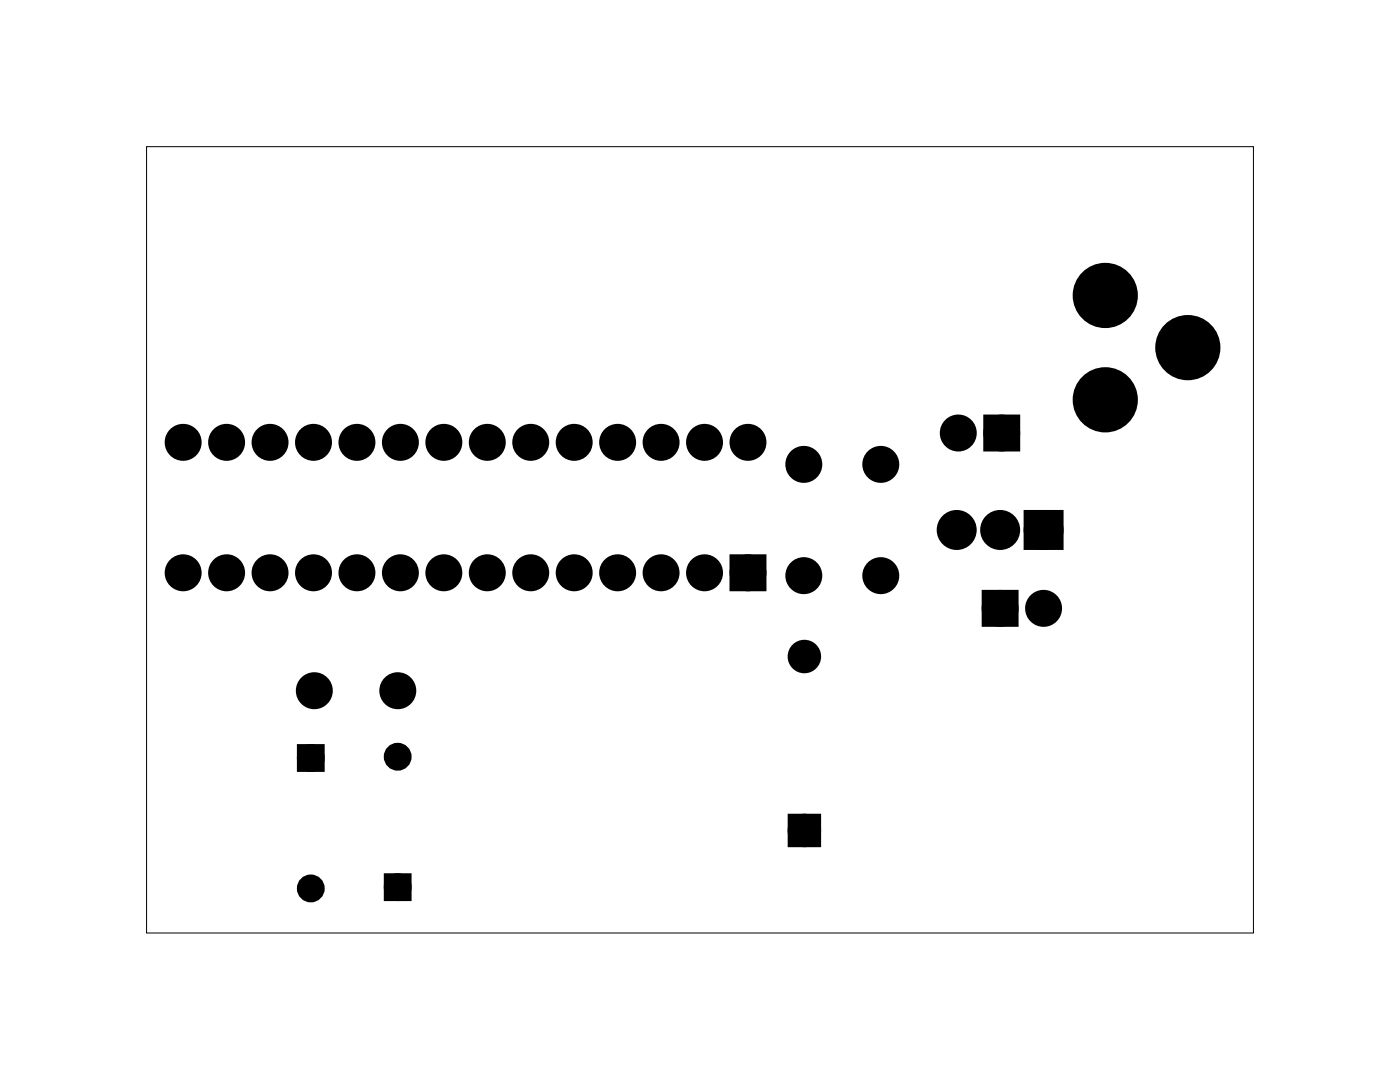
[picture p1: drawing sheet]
<svg xmlns="http://www.w3.org/2000/svg" width="82mm" height="63mm" viewBox="0 0 82 63" stroke-linecap="round" stroke-linejoin="round" font-family="sans-serif">
<path d="M8.6 8.6h64.7v45.9h-64.7z" fill="none" stroke="#000" stroke-width=".06"/>
<path d="M43 32.8h1.4v1.4h-1.4zM57.8 34.8h1.4v1.4h-1.4zM57.9 24.6h1.4v1.4h-1.4zM60.2 30.2h1.6v1.5h-1.6zM17.6 43.7h1.1v1.1h-1.1zM22.7 51.3h1.1v1.1h-1.1zM46.4 47.9h1.3v1.3h-1.3z" fill="#000"/>
<g fill="none" stroke="#000" stroke-width=".76" stroke-linecap="butt">
<path d="M43 32.8h1.4v1.4h-1.4zM57.8 34.8h1.4v1.4h-1.4zM57.9 24.6h1.4v1.4h-1.4zM60.2 30.2h1.6v1.5h-1.6z"/>
<circle cx="64.6" cy="17.3" r="1.52"/>
<circle cx="10.7" cy="33.5" r=".7"/>
<circle cx="10.7" cy="25.8" r=".7"/>
<circle cx="13.2" cy="33.5" r=".7"/>
<circle cx="13.2" cy="25.8" r=".7"/>
<circle cx="15.8" cy="33.5" r=".7"/>
<circle cx="15.8" cy="25.8" r=".7"/>
<circle cx="18.3" cy="33.5" r=".7"/>
<circle cx="18.3" cy="25.8" r=".7"/>
<circle cx="20.9" cy="33.5" r=".7"/>
<circle cx="20.9" cy="25.8" r=".7"/>
<circle cx="23.4" cy="33.5" r=".7"/>
<circle cx="23.4" cy="25.8" r=".7"/>
<circle cx="25.9" cy="33.5" r=".7"/>
<circle cx="25.9" cy="25.8" r=".7"/>
<circle cx="28.5" cy="33.5" r=".7"/>
<circle cx="28.5" cy="25.8" r=".7"/>
<circle cx="31" cy="33.5" r=".7"/>
<circle cx="31" cy="25.8" r=".7"/>
<circle cx="33.6" cy="33.5" r=".7"/>
<circle cx="33.6" cy="25.8" r=".7"/>
<circle cx="36.1" cy="33.5" r=".7"/>
<circle cx="36.1" cy="25.8" r=".7"/>
<circle cx="38.6" cy="33.5" r=".7"/>
<circle cx="38.6" cy="25.8" r=".7"/>
<circle cx="41.2" cy="33.5" r=".7"/>
<circle cx="41.2" cy="25.8" r=".7"/>
<circle cx="43.7" cy="33.5" r=".7"/>
<circle cx="43.7" cy="25.8" r=".7"/>
<circle cx="47" cy="27.1" r=".7"/>
<circle cx="47" cy="33.6" r=".7"/>
<circle cx="51.5" cy="27.1" r=".7"/>
<circle cx="51.5" cy="33.6" r=".7"/>
<circle cx="55.9" cy="31" r=".79"/>
<circle cx="56" cy="25.3" r=".7"/>
<circle cx="58.5" cy="35.5" r=".7"/>
<circle cx="58.5" cy="31" r=".79"/>
<circle cx="58.6" cy="25.3" r=".7"/>
<circle cx="61" cy="35.5" r=".7"/>
<circle cx="61" cy="31" r=".79"/>
<circle cx="64.6" cy="23.4" r="1.52"/>
<circle cx="69.4" cy="20.3" r="1.52"/>
<circle cx="18.4" cy="40.3" r=".7"/>
<circle cx="23.3" cy="40.3" r=".7"/>
</g>
<g fill="#000">
<circle cx="64.6" cy="17.3" r="1.52"/>
<circle cx="10.7" cy="25.8" r=".7"/>
<circle cx="10.7" cy="33.5" r=".7"/>
<circle cx="13.2" cy="25.8" r=".7"/>
<circle cx="13.2" cy="33.5" r=".7"/>
<circle cx="15.8" cy="25.8" r=".7"/>
<circle cx="15.8" cy="33.5" r=".7"/>
<circle cx="18.3" cy="25.8" r=".7"/>
<circle cx="18.3" cy="33.5" r=".7"/>
<circle cx="20.9" cy="25.8" r=".7"/>
<circle cx="20.9" cy="33.5" r=".7"/>
<circle cx="23.4" cy="25.8" r=".7"/>
<circle cx="23.4" cy="33.5" r=".7"/>
<circle cx="25.9" cy="25.8" r=".7"/>
<circle cx="25.9" cy="33.5" r=".7"/>
<circle cx="28.5" cy="25.8" r=".7"/>
<circle cx="28.5" cy="33.5" r=".7"/>
<circle cx="31" cy="25.8" r=".7"/>
<circle cx="31" cy="33.5" r=".7"/>
<circle cx="33.6" cy="25.8" r=".7"/>
<circle cx="33.6" cy="33.5" r=".7"/>
<circle cx="36.1" cy="25.8" r=".7"/>
<circle cx="36.1" cy="33.5" r=".7"/>
<circle cx="38.6" cy="25.8" r=".7"/>
<circle cx="38.6" cy="33.5" r=".7"/>
<circle cx="41.2" cy="25.8" r=".7"/>
<circle cx="41.2" cy="33.5" r=".7"/>
<circle cx="43.7" cy="25.8" r=".7"/>
<circle cx="43.7" cy="33.5" r=".7"/>
<circle cx="47" cy="33.6" r=".7"/>
<circle cx="47" cy="27.1" r=".7"/>
<circle cx="47" cy="38.4" r=".66"/>
<circle cx="51.5" cy="33.6" r=".7"/>
<circle cx="51.5" cy="27.1" r=".7"/>
<circle cx="55.9" cy="31" r=".79"/>
<circle cx="56" cy="25.3" r=".7"/>
<circle cx="58.5" cy="35.5" r=".7"/>
<circle cx="58.5" cy="31" r=".79"/>
<circle cx="58.6" cy="25.3" r=".7"/>
<circle cx="61" cy="35.5" r=".7"/>
<circle cx="61" cy="31" r=".79"/>
<circle cx="64.6" cy="23.4" r="1.52"/>
<circle cx="69.4" cy="20.3" r="1.52"/>
<circle cx="18.2" cy="44.3" r=".53"/>
<circle cx="18.2" cy="51.9" r=".53"/>
<circle cx="18.4" cy="40.3" r=".7"/>
<circle cx="23.2" cy="51.8" r=".53"/>
<circle cx="23.2" cy="44.2" r=".53"/>
<circle cx="23.3" cy="40.3" r=".7"/>
<circle cx="47" cy="48.5" r=".66"/>
</g>
<g fill="none" stroke="#000" stroke-width=".63" stroke-linecap="butt">
<path d="M46.4 47.9h1.3v1.3h-1.3z"/>
<circle cx="47" cy="38.4" r=".66"/>
<circle cx="47" cy="48.5" r=".66"/>
</g>
<g fill="none" stroke="#000" stroke-width=".56">
<path d="M17.6 43.7h1.1v1.1h-1.1zM22.7 51.3h1.1v1.1h-1.1z"/>
<circle cx="18.2" cy="44.3" r=".53"/>
<circle cx="18.2" cy="51.9" r=".53"/>
<circle cx="23.2" cy="51.8" r=".53"/>
<circle cx="23.2" cy="44.2" r=".53"/>
</g>
</svg>
